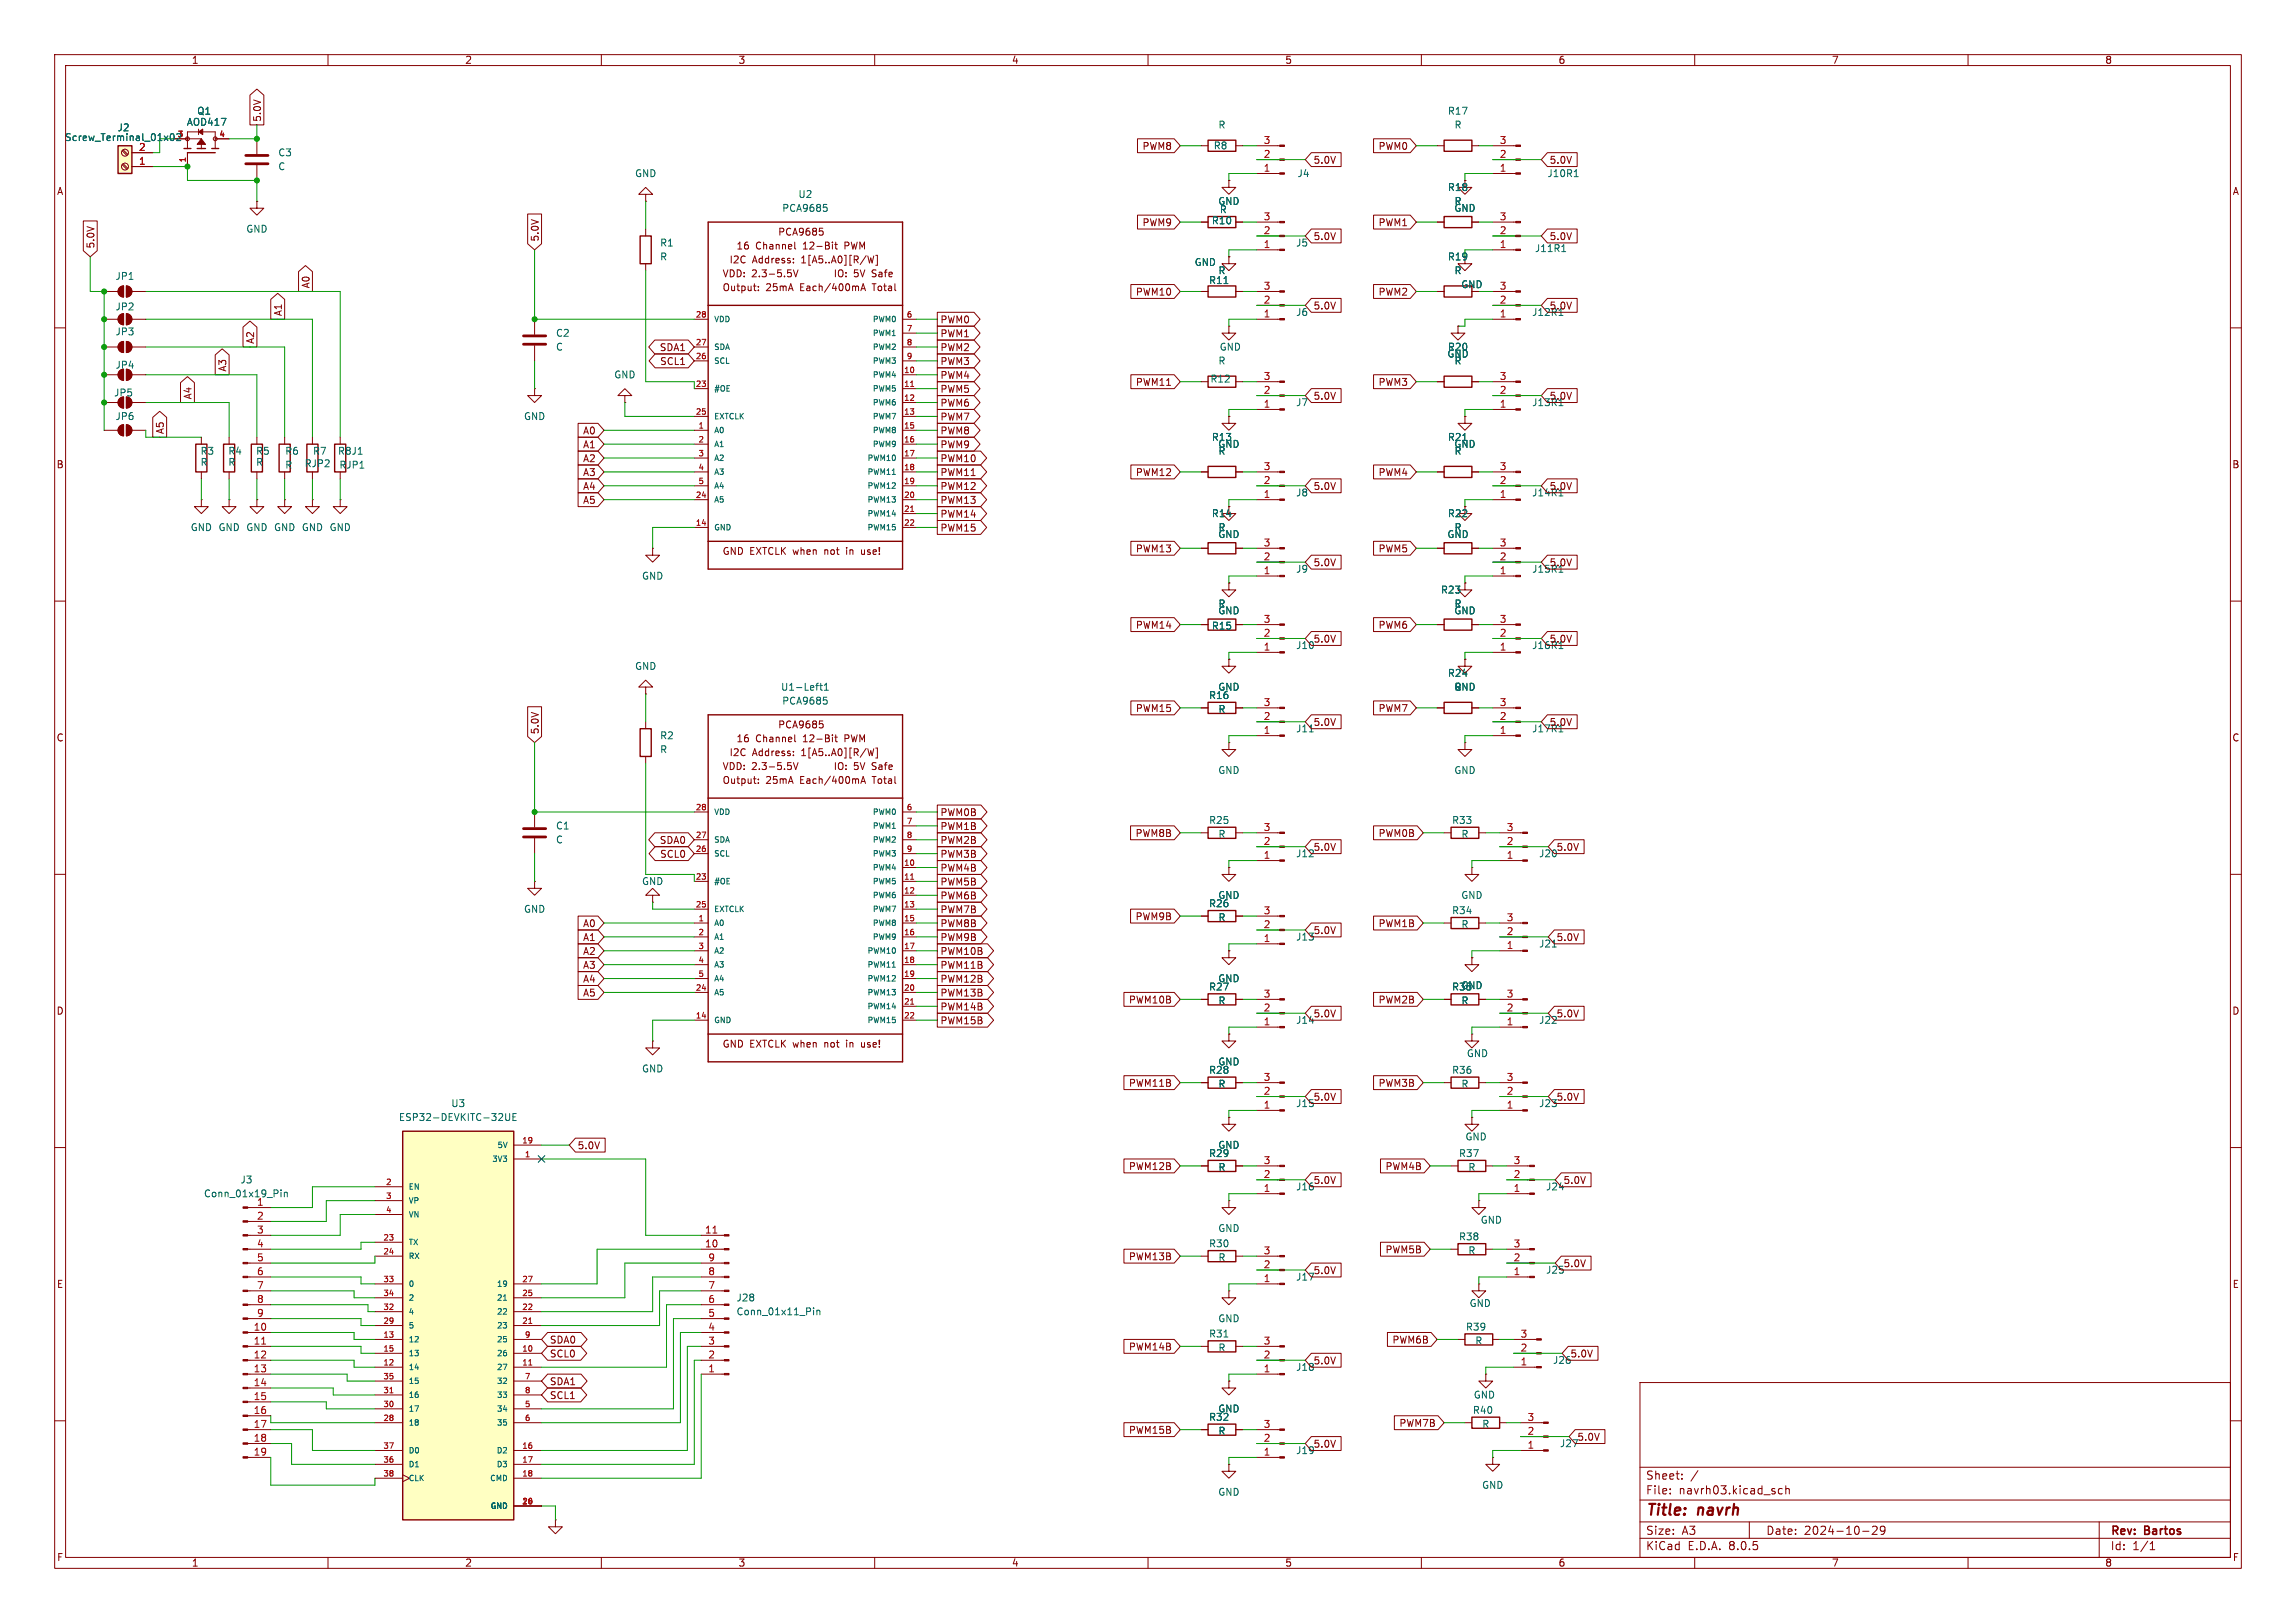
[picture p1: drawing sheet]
<svg xmlns="http://www.w3.org/2000/svg" width="420mm" height="297mm" viewBox="0 0 420 297" stroke-linecap="round" stroke-linejoin="round" font-family="sans-serif">
<defs><g id="words">
<g font-size="2.8" fill="#840000">
<text x="301" y="277.9">Title:</text>
<text x="310.6" y="277.9">navrh</text>
</g>
<g font-size="2.1" fill="#840000">
<text x="301" y="273.7">File:</text>
<text x="301" y="271">Sheet:</text>
<text x="307.1" y="273.7">navrh03.kicad_sch</text>
<text x="301" y="281.1">Size:</text>
<text x="307.6" y="281.1">A3</text>
<text x="323" y="281.1">Date:</text>
<text x="330" y="281.1">2024-10-29</text>
<text x="386" y="281.3">Rev:</text>
<text x="392.4" y="281.3">Bartos</text>
<text x="301" y="283.9">KiCad</text>
<text x="308.7" y="283.9">E.D.A.</text>
<text x="316.3" y="283.9">8.0.5</text>
<text x="386" y="283.9">Id:</text>
<text x="390.1" y="283.9">1/1</text>
</g>
<g font-size="1.8" fill="#840000">
<text x="35" y="11.9">1</text>
<text x="85" y="11.9">2</text>
<text x="135" y="11.9">3</text>
<text x="185" y="11.9">4</text>
<text x="235" y="11.9">5</text>
<text x="285" y="11.9">6</text>
<text x="335" y="11.9">7</text>
<text x="385" y="11.9">8</text>
<text x="47.9" y="22.4" transform="rotate(-90 47.9 22.4)">5.0V</text>
<text x="208.9" y="27.6">PWM8</text>
<text x="252.1" y="27.6">PWM0</text>
<text x="10.3" y="35.9">A</text>
<text x="240.2" y="30.2">5.0V</text>
<text x="283.4" y="30.2">5.0V</text>
<text x="408.3" y="35.9">A</text>
<text x="208.9" y="41.6">PWM9</text>
<text x="252.1" y="41.6">PWM1</text>
<text x="17.5" y="45.6" transform="rotate(-90 17.5 45.6)">5.0V</text>
<text x="98.7" y="44.3" transform="rotate(-90 98.7 44.3)">5.0V</text>
<text x="134.6" y="45.9">16</text>
<text x="138.2" y="45.9">Channel</text>
<text x="142.2" y="43.3">PCA9685</text>
<text x="147" y="45.9">12-Bit</text>
<text x="154.8" y="45.9">PWM</text>
<text x="240.2" y="44.1">5.0V</text>
<text x="283.4" y="44.1">5.0V</text>
<text x="56.8" y="52.9" transform="rotate(-90 56.8 52.9)">A0</text>
<text x="132.1" y="53.5">Output:</text>
<text x="132.1" y="50.9">VDD: 2.3-5.5V</text>
<text x="133.3" y="48.4">I2C</text>
<text x="137.6" y="48.4">Address:</text>
<text x="140.1" y="53.5">25mA</text>
<text x="146.5" y="53.5">Each/400mA</text>
<text x="146.7" y="48.4">1[A5..A0][R/W]</text>
<text x="152.4" y="50.9">IO:</text>
<text x="156.1" y="50.9">5V</text>
<text x="159.6" y="50.9">Safe</text>
<text x="160" y="53.5">Total</text>
<text x="267.2" y="52.9">GND</text>
<text x="51.8" y="57.9" transform="rotate(-90 51.8 57.9)">A1</text>
<text x="171.9" y="59.4">PWM0</text>
<text x="207.7" y="54.3">PWM10</text>
<text x="240.2" y="56.8">5.0V</text>
<text x="252.1" y="54.3">PWM2</text>
<text x="283.4" y="56.8">5.0V</text>
<text x="46.7" y="63" transform="rotate(-90 46.7 63)">A2</text>
<text x="120.6" y="64.5">SDA1</text>
<text x="171.9" y="64.5">PWM2</text>
<text x="171.9" y="61.9">PWM1</text>
<text x="41.6" y="68.1" transform="rotate(-90 41.6 68.1)">A3</text>
<text x="120.7" y="67">SCL1</text>
<text x="171.9" y="67">PWM3</text>
<text x="171.9" y="69.5">PWM4</text>
<text x="207.7" y="70.8">PWM11</text>
<text x="252.1" y="70.8">PWM3</text>
<text x="35.2" y="73.2" transform="rotate(-90 35.2 73.2)">A4</text>
<text x="171.9" y="77.2">PWM7</text>
<text x="171.9" y="74.6">PWM6</text>
<text x="171.9" y="72.1">PWM5</text>
<text x="240.2" y="73.3">5.0V</text>
<text x="283.4" y="73.3">5.0V</text>
<text x="30.2" y="79.5" transform="rotate(-90 30.2 79.5)">A5</text>
<text x="106.6" y="82.2">A1</text>
<text x="106.6" y="79.7">A0</text>
<text x="171.9" y="82.2">PWM9</text>
<text x="171.9" y="79.7">PWM8</text>
<text x="10.3" y="85.9">B</text>
<text x="106.6" y="87.3">A3</text>
<text x="106.6" y="89.9">A4</text>
<text x="106.6" y="84.8">A2</text>
<text x="171.9" y="84.8">PWM10</text>
<text x="171.9" y="87.3">PWM11</text>
<text x="171.9" y="89.9">PWM12</text>
<text x="207.7" y="87.3">PWM12</text>
<text x="240.2" y="89.9">5.0V</text>
<text x="252.1" y="87.3">PWM4</text>
<text x="283.4" y="89.9">5.0V</text>
<text x="408.2" y="85.9">B</text>
<text x="106.6" y="92.4">A5</text>
<text x="171.9" y="94.9">PWM14</text>
<text x="171.9" y="92.4">PWM13</text>
<text x="132.1" y="101.7">GND EXTCLK when</text>
<text x="151.1" y="101.7">not</text>
<text x="155.3" y="101.7">in</text>
<text x="158.3" y="101.7">use!</text>
<text x="171.9" y="97.5">PWM15</text>
<text x="207.7" y="101.3">PWM13</text>
<text x="252.1" y="101.3">PWM5</text>
<text x="240.2" y="103.8">5.0V</text>
<text x="283.4" y="103.8">5.0V</text>
<text x="207.7" y="115.3">PWM14</text>
<text x="240.2" y="117.8">5.0V</text>
<text x="252.1" y="115.3">PWM6</text>
<text x="283.4" y="117.8">5.0V</text>
<text x="207.7" y="130.5">PWM15</text>
<text x="252.1" y="130.5">PWM7</text>
<text x="10.3" y="135.9">C</text>
<text x="98.7" y="134.5" transform="rotate(-90 98.7 134.5)">5.0V</text>
<text x="134.6" y="136">16</text>
<text x="138.2" y="136">Channel</text>
<text x="142.2" y="133.5">PCA9685</text>
<text x="147" y="136">12-Bit</text>
<text x="154.8" y="136">PWM</text>
<text x="240.2" y="133">5.0V</text>
<text x="283.4" y="133">5.0V</text>
<text x="408.2" y="135.9">C</text>
<text x="132.1" y="143.7">Output:</text>
<text x="132.1" y="141.1">VDD: 2.3-5.5V</text>
<text x="133.3" y="138.6">I2C</text>
<text x="137.6" y="138.6">Address:</text>
<text x="140.1" y="143.7">25mA</text>
<text x="146.5" y="143.7">Each/400mA</text>
<text x="146.7" y="138.6">1[A5..A0][R/W]</text>
<text x="152.4" y="141.1">IO:</text>
<text x="156.1" y="141.1">5V</text>
<text x="159.6" y="141.1">Safe</text>
<text x="160" y="143.7">Total</text>
<text x="171.9" y="149.5">PWM0B</text>
<text x="120.6" y="154.6">SDA0</text>
<text x="171.9" y="154.6">PWM2B</text>
<text x="171.9" y="152.1">PWM1B</text>
<text x="207.6" y="153.4">PWM8B</text>
<text x="240.2" y="155.9">5.0V</text>
<text x="252.1" y="153.4">PWM0B</text>
<text x="284.6" y="155.9">5.0V</text>
<text x="120.7" y="157.2">SCL0</text>
<text x="171.9" y="157.2">PWM3B</text>
<text x="171.9" y="159.7">PWM4B</text>
<text x="171.9" y="162.2">PWM5B</text>
<text x="171.9" y="164.8">PWM6B</text>
<text x="171.9" y="167.3">PWM7B</text>
<text x="106.6" y="169.9">A0</text>
<text x="106.6" y="172.4">A1</text>
<text x="171.9" y="172.4">PWM9B</text>
<text x="171.9" y="169.9">PWM8B</text>
<text x="207.6" y="168.6">PWM9B</text>
<text x="240.2" y="171.1">5.0V</text>
<text x="252.1" y="169.9">PWM1B</text>
<text x="284.6" y="172.4">5.0V</text>
<text x="106.6" y="177.5">A3</text>
<text x="106.6" y="174.9">A2</text>
<text x="171.9" y="177.5">PWM11B</text>
<text x="171.9" y="174.9">PWM10B</text>
<text x="10.3" y="185.9">D</text>
<text x="106.6" y="180">A4</text>
<text x="106.6" y="182.6">A5</text>
<text x="171.9" y="182.6">PWM13B</text>
<text x="171.9" y="180">PWM12B</text>
<text x="171.9" y="185.1">PWM14B</text>
<text x="206.4" y="183.8">PWM10B</text>
<text x="252.1" y="183.8">PWM2B</text>
<text x="408.2" y="185.9">D</text>
<text x="132.1" y="191.9">GND EXTCLK when</text>
<text x="151.1" y="191.9">not</text>
<text x="155.3" y="191.9">in</text>
<text x="158.3" y="191.9">use!</text>
<text x="171.9" y="187.6">PWM15B</text>
<text x="240.2" y="186.4">5.0V</text>
<text x="284.6" y="186.4">5.0V</text>
<text x="206.4" y="199.1">PWM11B</text>
<text x="240.2" y="201.6">5.0V</text>
<text x="252.1" y="199.1">PWM3B</text>
<text x="284.6" y="201.6">5.0V</text>
<text x="105.6" y="210.5">5.0V</text>
<text x="206.4" y="214.3">PWM12B</text>
<text x="253.3" y="214.3">PWM4B</text>
<text x="240.2" y="216.9">5.0V</text>
<text x="285.9" y="216.9">5.0V</text>
<text x="206.4" y="230.8">PWM13B</text>
<text x="240.2" y="233.4">5.0V</text>
<text x="253.3" y="229.6">PWM5B</text>
<text x="285.9" y="232.1">5.0V</text>
<text x="10.3" y="235.9">E</text>
<text x="408.3" y="235.9">E</text>
<text x="100.5" y="246.1">SDA0</text>
<text x="100.5" y="248.6">SCL0</text>
<text x="206.4" y="247.3">PWM14B</text>
<text x="240.2" y="249.9">5.0V</text>
<text x="254.6" y="246.1">PWM6B</text>
<text x="287.2" y="248.6">5.0V</text>
<text x="100.5" y="253.7">SDA1</text>
<text x="100.5" y="256.2">SCL1</text>
<text x="206.4" y="262.6">PWM15B</text>
<text x="255.9" y="261.3">PWM7B</text>
<text x="288.5" y="263.8">5.0V</text>
<text x="240.2" y="265.1">5.0V</text>
<text x="10.3" y="285.9">F</text>
<text x="35" y="286.9">1</text>
<text x="85" y="286.9">2</text>
<text x="135" y="286.9">3</text>
<text x="185" y="286.9">4</text>
<text x="235" y="286.9">5</text>
<text x="285" y="286.9">6</text>
<text x="335" y="286.9">7</text>
<text x="385" y="286.9">8</text>
<text x="408.3" y="285.9">F</text>
</g>
<g font-size="1.8" fill="#006464">
<text x="34.1" y="23.2">AOD417</text>
<text x="36" y="21.2">Q1</text>
<text x="222.8" y="23.7">R</text>
<text x="264.8" y="21.2">R17</text>
<text x="266" y="23.7">R</text>
<text x="11.8" y="26">Screw_Terminal_01x02</text>
<text x="21.4" y="24.2">J2</text>
<text x="50.8" y="28.8">C3</text>
<text x="221.9" y="27.5">R8</text>
<text x="50.8" y="31.3">C</text>
<text x="116.1" y="32.6">GND</text>
<text x="237.2" y="32.6">J4</text>
<text x="264.8" y="35.2">R18</text>
<text x="283" y="32.6">J10R1</text>
<text x="143" y="39">PCA9685</text>
<text x="145.9" y="36.4">U2</text>
<text x="221.6" y="41.2">R10</text>
<text x="222.8" y="37.7">GND</text>
<text x="223" y="39.2">R</text>
<text x="265.9" y="39">GND</text>
<text x="266" y="37.7">R</text>
<text x="45" y="42.8">GND</text>
<text x="120.7" y="45.3">R1</text>
<text x="120.7" y="47.9">R</text>
<text x="237" y="45.3">J5</text>
<text x="264.8" y="47.9">R19</text>
<text x="280.7" y="46.3">J11R1</text>
<text x="21" y="51.4">JP1</text>
<text x="218.4" y="48.9">GND</text>
<text x="221.1" y="52.2">R11</text>
<text x="222.8" y="50.4">R</text>
<text x="266" y="50.4">R</text>
<text x="21" y="57">JP2</text>
<text x="237" y="58">J6</text>
<text x="280.2" y="58">J12R1</text>
<text x="21" y="61.6">JP3</text>
<text x="101.6" y="61.8">C2</text>
<text x="101.6" y="64.4">C</text>
<text x="223" y="64.4">GND</text>
<text x="264.7" y="65.6">GND</text>
<text x="264.8" y="64.4">R20</text>
<text x="21" y="67.7">JP4</text>
<text x="112.3" y="69.4">GND</text>
<text x="221.3" y="70.2">R12</text>
<text x="222.8" y="66.9">R</text>
<text x="266" y="66.9">R</text>
<text x="20.8" y="72.7">JP5</text>
<text x="21" y="77.1">JP6</text>
<text x="95.8" y="77.1">GND</text>
<text x="237" y="74.5">J7</text>
<text x="280.2" y="74.5">J13R1</text>
<text x="36.6" y="83.4">R3</text>
<text x="41.7" y="83.4">R4</text>
<text x="46.7" y="83.4">R5</text>
<text x="52.1" y="83.4">R6</text>
<text x="57.2" y="83.4">R7</text>
<text x="61.7" y="83.4">R8J1</text>
<text x="221.6" y="80.9">R13</text>
<text x="222.8" y="82.1">GND</text>
<text x="222.8" y="83.4">R</text>
<text x="264.8" y="80.9">R21</text>
<text x="265.9" y="82.1">GND</text>
<text x="266" y="83.4">R</text>
<text x="36.6" y="85.4">R</text>
<text x="41.7" y="85.4">R</text>
<text x="46.7" y="85.4">R</text>
<text x="52.1" y="86">R</text>
<text x="55.6" y="85.7">RJP2</text>
<text x="62" y="86">RJP1</text>
<text x="221.6" y="94.8">R14</text>
<text x="237" y="91">J8</text>
<text x="264.8" y="94.8">R22</text>
<text x="280.2" y="91">J14R1</text>
<text x="34.8" y="97.4">GND GND GND GND GND GND</text>
<text x="222.8" y="98.7">GND</text>
<text x="222.8" y="97.4">R</text>
<text x="264.7" y="98.7">GND</text>
<text x="266" y="97.4">R</text>
<text x="117.3" y="106.3">GND</text>
<text x="237" y="105">J9</text>
<text x="280.2" y="105">J15R1</text>
<text x="222.8" y="112.6">GND</text>
<text x="222.8" y="111.4">R</text>
<text x="263.5" y="108.8">R23</text>
<text x="265.9" y="112.6">GND</text>
<text x="266" y="111.4">R</text>
<text x="221.6" y="115.4">R15</text>
<text x="237" y="119">J10</text>
<text x="280.2" y="119">J16R1</text>
<text x="116.1" y="122.8">GND</text>
<text x="264.8" y="124.1">R24</text>
<text x="142.8" y="126.6">U1-Left1</text>
<text x="143" y="129.1">PCA9685</text>
<text x="221.1" y="128.1">R16</text>
<text x="222.8" y="126.6">GND</text>
<text x="222.8" y="130.7">R</text>
<text x="265.9" y="126.6">GND</text>
<text x="266" y="126.6">R</text>
<text x="120.7" y="135.5">R2</text>
<text x="237" y="134.2">J11</text>
<text x="280.2" y="134.2">J17R1</text>
<text x="120.7" y="138">R</text>
<text x="222.8" y="141.8">GND</text>
<text x="265.9" y="141.8">GND</text>
<text x="101.6" y="152">C1</text>
<text x="101.6" y="154.5">C</text>
<text x="221.1" y="151">R25</text>
<text x="222.8" y="153.5">R</text>
<text x="265.5" y="151">R33</text>
<text x="267.2" y="153.5">R</text>
<text x="237" y="157.1">J12</text>
<text x="281.4" y="157.1">J20</text>
<text x="95.8" y="167.2">GND</text>
<text x="117.3" y="162.2">GND</text>
<text x="221.1" y="166.2">R26</text>
<text x="222.8" y="164.7">GND</text>
<text x="265.5" y="167.5">R34</text>
<text x="267.2" y="164.7">GND</text>
<text x="222.8" y="168.8">R</text>
<text x="237" y="172.3">J13</text>
<text x="267.2" y="170">R</text>
<text x="281.4" y="173.6">J21</text>
<text x="222.8" y="179.9">GND</text>
<text x="221.1" y="181.5">R27</text>
<text x="222.8" y="184">R</text>
<text x="265.5" y="181.5">R35</text>
<text x="267.2" y="181.2">GND</text>
<text x="267.2" y="184">R</text>
<text x="237" y="187.6">J14</text>
<text x="281.4" y="187.6">J22</text>
<text x="117.3" y="196.4">GND</text>
<text x="221.1" y="196.7">R28</text>
<text x="222.8" y="195.2">GND</text>
<text x="265.5" y="196.7">R36</text>
<text x="268.2" y="193.6">GND</text>
<text x="82.4" y="202.8">U3</text>
<text x="222.8" y="199.2">R</text>
<text x="237" y="202.8">J15</text>
<text x="267.2" y="199.2">R</text>
<text x="281.4" y="202.8">J23</text>
<text x="72.9" y="205.3">ESP32-DEVKITC-32UE</text>
<text x="268" y="208.9">GND</text>
<text x="221.1" y="211.9">R29</text>
<text x="222.8" y="210.4">GND</text>
<text x="222.8" y="214.5">R</text>
<text x="266.8" y="211.9">R37</text>
<text x="268.5" y="214.5">R</text>
<text x="37.2" y="219.3">Conn_01x19_Pin</text>
<text x="43.9" y="216.8">J3</text>
<text x="46.9" y="220.7">1</text>
<text x="237" y="218">J16</text>
<text x="282.7" y="218">J24</text>
<text x="222.8" y="225.7">GND</text>
<text x="266.8" y="227.2">R38</text>
<text x="270.8" y="224.1">GND</text>
<text x="221.1" y="228.4">R30</text>
<text x="222.8" y="231">R</text>
<text x="268.5" y="229.7">R</text>
<text x="282.7" y="233.3">J25</text>
<text x="134.6" y="238.4">J28</text>
<text x="237" y="234.5">J17</text>
<text x="268.7" y="239.4">GND</text>
<text x="134.6" y="240.9">Conn_01x11_Pin</text>
<text x="221.1" y="245">R31</text>
<text x="222.8" y="242.2">GND</text>
<text x="268.1" y="243.7">R39</text>
<text x="222.8" y="247.5">R</text>
<text x="237" y="251.1">J18</text>
<text x="269.8" y="246.2">R</text>
<text x="284" y="249.8">J26</text>
<text x="269.5" y="256.1">GND</text>
<text x="221.1" y="260.2">R32</text>
<text x="222.8" y="258.7">GND</text>
<text x="222.8" y="262.7">R</text>
<text x="269.3" y="258.9">R40</text>
<text x="271" y="261.5">R</text>
<text x="237" y="266.3">J19</text>
<text x="285.3" y="265">J27</text>
<text x="222.8" y="273.9">GND</text>
<text x="271" y="272.6">GND</text>
</g>
<g font-size="1.8" fill="#a90000">
<text x="25.3" y="27.7">2</text>
<text x="231.1" y="29">2</text>
<text x="231.1" y="26.4">3</text>
<text x="274.2" y="29">2</text>
<text x="274.2" y="26.4">3</text>
<text x="25.3" y="30.2">1</text>
<text x="231.1" y="31.5">1</text>
<text x="274.2" y="31.5">1</text>
<text x="231.1" y="40.4">3</text>
<text x="274.2" y="40.4">3</text>
<text x="231.1" y="45.5">1</text>
<text x="231.1" y="42.9">2</text>
<text x="274.2" y="45.5">1</text>
<text x="274.2" y="42.9">2</text>
<text x="231.1" y="53.1">3</text>
<text x="274.2" y="53.1">3</text>
<text x="231.1" y="58.2">1</text>
<text x="231.1" y="55.6">2</text>
<text x="274.2" y="58.2">1</text>
<text x="274.2" y="55.6">2</text>
<text x="231.1" y="69.6">3</text>
<text x="274.2" y="69.6">3</text>
<text x="231.1" y="74.7">1</text>
<text x="231.1" y="72.1">2</text>
<text x="274.2" y="74.7">1</text>
<text x="274.2" y="72.1">2</text>
<text x="231.1" y="88.6">2</text>
<text x="231.1" y="86.1">3</text>
<text x="274.2" y="88.6">2</text>
<text x="274.2" y="86.1">3</text>
<text x="231.1" y="91.2">1</text>
<text x="274.2" y="91.2">1</text>
<text x="231.1" y="100.1">3</text>
<text x="274.2" y="100.1">3</text>
<text x="231.1" y="105.2">1</text>
<text x="231.1" y="102.6">2</text>
<text x="274.2" y="105.2">1</text>
<text x="274.2" y="102.6">2</text>
<text x="231.1" y="119.1">1</text>
<text x="231.1" y="116.6">2</text>
<text x="231.1" y="114">3</text>
<text x="274.2" y="119.1">1</text>
<text x="274.2" y="116.6">2</text>
<text x="274.2" y="114">3</text>
<text x="231.1" y="131.8">2</text>
<text x="231.1" y="129.3">3</text>
<text x="274.2" y="131.8">2</text>
<text x="274.2" y="129.3">3</text>
<text x="231.1" y="134.4">1</text>
<text x="274.2" y="134.4">1</text>
<text x="231.1" y="154.7">2</text>
<text x="231.1" y="152.1">3</text>
<text x="275.5" y="154.7">2</text>
<text x="275.5" y="152.1">3</text>
<text x="231.1" y="157.2">1</text>
<text x="275.5" y="157.2">1</text>
<text x="231.1" y="167.4">3</text>
<text x="231.1" y="172.5">1</text>
<text x="231.1" y="169.9">2</text>
<text x="275.5" y="173.7">1</text>
<text x="275.5" y="171.2">2</text>
<text x="275.5" y="168.7">3</text>
<text x="231.1" y="185.2">2</text>
<text x="231.1" y="182.6">3</text>
<text x="275.5" y="185.2">2</text>
<text x="275.5" y="182.6">3</text>
<text x="231.1" y="187.7">1</text>
<text x="275.5" y="187.7">1</text>
<text x="231.1" y="197.9">3</text>
<text x="275.5" y="197.9">3</text>
<text x="231.1" y="202.9">1</text>
<text x="231.1" y="200.4">2</text>
<text x="275.5" y="202.9">1</text>
<text x="275.5" y="200.4">2</text>
<text x="231.1" y="215.6">2</text>
<text x="231.1" y="213.1">3</text>
<text x="276.8" y="215.6">2</text>
<text x="276.8" y="213.1">3</text>
<text x="231.1" y="218.2">1</text>
<text x="276.8" y="218.2">1</text>
<text x="46.9" y="223.3">2</text>
<text x="46.9" y="225.8">3</text>
<text x="128.9" y="225.8">11</text>
<text x="46.9" y="228.3">4</text>
<text x="46.9" y="230.9">5</text>
<text x="46.9" y="233.4">6</text>
<text x="128.9" y="228.3">10</text>
<text x="129.5" y="233.4">8</text>
<text x="129.5" y="230.9">9</text>
<text x="231.1" y="232.2">2</text>
<text x="231.1" y="229.6">3</text>
<text x="276.8" y="233.4">1</text>
<text x="276.8" y="230.9">2</text>
<text x="276.8" y="228.3">3</text>
<text x="46.9" y="236">7</text>
<text x="46.9" y="238.5">8</text>
<text x="129.5" y="238.5">6</text>
<text x="129.5" y="236">7</text>
<text x="231.1" y="234.7">1</text>
<text x="46.3" y="243.6">10</text>
<text x="46.9" y="241">9</text>
<text x="129.5" y="243.6">4</text>
<text x="129.5" y="241">5</text>
<text x="278.1" y="244.9">3</text>
<text x="46.3" y="246.1">11</text>
<text x="46.3" y="248.7">12</text>
<text x="46.3" y="251.2">13</text>
<text x="129.5" y="251.2">1</text>
<text x="129.5" y="248.7">2</text>
<text x="129.5" y="246.1">3</text>
<text x="231.1" y="251.2">1</text>
<text x="231.1" y="248.7">2</text>
<text x="231.1" y="246.1">3</text>
<text x="278.1" y="249.9">1</text>
<text x="278.1" y="247.4">2</text>
<text x="46.3" y="253.7">14</text>
<text x="46.3" y="256.3">15</text>
<text x="46.3" y="258.8">16</text>
<text x="46.3" y="261.4">17</text>
<text x="46.3" y="263.9">18</text>
<text x="231.1" y="263.9">2</text>
<text x="231.1" y="261.4">3</text>
<text x="279.3" y="262.6">2</text>
<text x="279.3" y="260.1">3</text>
<text x="46.3" y="266.4">19</text>
<text x="231.1" y="266.4">1</text>
<text x="279.3" y="265.2">1</text>
</g>
<g font-size="1.4" fill="#006464">
<text x="32.4" y="25.1">3</text>
<text x="130.6" y="59.2">VDD</text>
<text x="159.5" y="59.2">PWM0</text>
<text x="130.6" y="64.2">SDA</text>
<text x="159.5" y="61.7">PWM1</text>
<text x="159.5" y="64.2">PWM2</text>
<text x="130.6" y="71.9">#OE</text>
<text x="130.6" y="66.8">SCL</text>
<text x="159.5" y="69.3">PWM4</text>
<text x="159.5" y="71.9">PWM5</text>
<text x="159.5" y="66.8">PWM3</text>
<text x="130.6" y="76.9">EXTCLK</text>
<text x="159.5" y="74.4">PWM6</text>
<text x="159.5" y="76.9">PWM7</text>
<text x="130.6" y="79.5">A0</text>
<text x="130.6" y="82">A1</text>
<text x="159.5" y="79.5">PWM8</text>
<text x="159.5" y="82">PWM9</text>
<text x="130.6" y="84.6">A2</text>
<text x="130.6" y="87.1">A3</text>
<text x="130.6" y="89.6">A4</text>
<text x="158.6" y="84.6">PWM10</text>
<text x="158.6" y="87.1">PWM11</text>
<text x="158.6" y="89.6">PWM12</text>
<text x="130.6" y="92.2">A5</text>
<text x="158.6" y="92.2">PWM13</text>
<text x="158.6" y="94.7">PWM14</text>
<text x="130.6" y="97.3">GND</text>
<text x="158.6" y="97.3">PWM15</text>
<text x="130.6" y="149.3">VDD</text>
<text x="159.5" y="149.3">PWM0</text>
<text x="130.6" y="154.4">SDA</text>
<text x="159.5" y="151.9">PWM1</text>
<text x="159.5" y="154.4">PWM2</text>
<text x="130.6" y="156.9">SCL</text>
<text x="159.5" y="159.5">PWM4</text>
<text x="159.5" y="156.9">PWM3</text>
<text x="130.6" y="162">#OE</text>
<text x="130.6" y="167.1">EXTCLK</text>
<text x="159.5" y="162">PWM5</text>
<text x="159.5" y="164.6">PWM6</text>
<text x="159.5" y="167.1">PWM7</text>
<text x="130.6" y="169.6">A0</text>
<text x="130.6" y="172.2">A1</text>
<text x="159.5" y="169.6">PWM8</text>
<text x="159.5" y="172.2">PWM9</text>
<text x="130.6" y="174.7">A2</text>
<text x="130.6" y="177.3">A3</text>
<text x="130.6" y="179.8">A4</text>
<text x="158.6" y="174.7">PWM10</text>
<text x="158.6" y="177.3">PWM11</text>
<text x="158.6" y="179.8">PWM12</text>
<text x="130.6" y="182.3">A5</text>
<text x="158.6" y="182.3">PWM13</text>
<text x="158.6" y="184.9">PWM14</text>
<text x="130.6" y="187.4">GND</text>
<text x="158.6" y="187.4">PWM15</text>
<text x="89.9" y="212.8">3V3</text>
<text x="90.9" y="210.3">5V</text>
<text x="74.7" y="217.9">EN</text>
<text x="74.7" y="220.4">VP</text>
<text x="74.7" y="223">VN</text>
<text x="74.7" y="228.1">TX</text>
<text x="74.7" y="230.6">RX</text>
<text x="74.7" y="235.7">0</text>
<text x="74.7" y="238.2">2</text>
<text x="90.8" y="238.2">21</text>
<text x="90.8" y="235.7">19</text>
<text x="74.7" y="245.8">12</text>
<text x="74.7" y="243.3">5</text>
<text x="74.7" y="240.8">4</text>
<text x="90.8" y="243.3">23</text>
<text x="90.8" y="240.8">22</text>
<text x="90.8" y="245.8">25</text>
<text x="74.7" y="250.9">14</text>
<text x="74.7" y="248.4">13</text>
<text x="90.8" y="248.4">26</text>
<text x="90.8" y="250.9">27</text>
<text x="74.7" y="256">16</text>
<text x="74.7" y="253.5">15</text>
<text x="90.8" y="253.5">32</text>
<text x="90.8" y="256">33</text>
<text x="74.7" y="261.1">18</text>
<text x="74.7" y="258.5">17</text>
<text x="90.8" y="258.5">34</text>
<text x="90.8" y="261.1">35</text>
<text x="74.7" y="268.7">D1</text>
<text x="74.7" y="266.2">D0</text>
<text x="90.7" y="266.2">D2</text>
<text x="90.7" y="268.7">D3</text>
<text x="74.7" y="271.2">CLK</text>
<text x="89.5" y="271.2">CMD</text>
<text x="89.6" y="276.3">GND</text>
</g>
<g font-size="1.4" fill="#a90000">
<text x="34" y="29.8" transform="rotate(-90 34 29.8)">1</text>
<text x="40" y="25.1">4</text>
<text x="127.2" y="58.2">28</text>
<text x="165.8" y="58.2">6</text>
<text x="127.2" y="65.8">26</text>
<text x="127.2" y="63.2">27</text>
<text x="165.8" y="60.7">7</text>
<text x="165.8" y="63.2">8</text>
<text x="165.8" y="65.8">9</text>
<text x="165.3" y="68.3">10</text>
<text x="165.3" y="70.9">11</text>
<text x="127.2" y="75.9">25</text>
<text x="165.3" y="73.4">12</text>
<text x="165.3" y="75.9">13</text>
<text x="127.7" y="78.5">1</text>
<text x="127.7" y="81">2</text>
<text x="127.7" y="83.6">3</text>
<text x="165.3" y="78.5">15</text>
<text x="165.3" y="81">16</text>
<text x="165.3" y="83.6">17</text>
<text x="127.7" y="86.1">4</text>
<text x="127.7" y="88.6">5</text>
<text x="165.3" y="86.1">18</text>
<text x="165.3" y="88.6">19</text>
<text x="127.2" y="91.2">24</text>
<text x="165.3" y="91.2">20</text>
<text x="165.3" y="93.7">21</text>
<text x="127.2" y="96.3">14</text>
<text x="165.3" y="96.3">22</text>
<text x="127.2" y="148.3">28</text>
<text x="165.8" y="148.3">6</text>
<text x="127.2" y="156">26</text>
<text x="127.2" y="153.4">27</text>
<text x="165.8" y="150.9">7</text>
<text x="165.8" y="153.4">8</text>
<text x="165.8" y="156">9</text>
<text x="165.3" y="158.5">10</text>
<text x="165.3" y="161">11</text>
<text x="127.2" y="166.1">25</text>
<text x="165.3" y="163.6">12</text>
<text x="165.3" y="166.1">13</text>
<text x="127.7" y="168.7">1</text>
<text x="127.7" y="171.2">2</text>
<text x="127.7" y="173.7">3</text>
<text x="165.3" y="168.7">15</text>
<text x="165.3" y="171.2">16</text>
<text x="165.3" y="173.7">17</text>
<text x="127.7" y="176.3">4</text>
<text x="127.7" y="178.8">5</text>
<text x="165.3" y="176.3">18</text>
<text x="165.3" y="178.8">19</text>
<text x="127.2" y="181.4">24</text>
<text x="165.3" y="181.4">20</text>
<text x="165.3" y="183.9">21</text>
<text x="127.2" y="186.4">14</text>
<text x="165.3" y="186.4">22</text>
<text x="95.4" y="209.3">19</text>
<text x="95.9" y="211.8">1</text>
<text x="70.5" y="216.9">2</text>
<text x="70.5" y="219.5">3</text>
<text x="70.5" y="222">4</text>
<text x="70" y="227.1">23</text>
<text x="70" y="229.6">24</text>
<text x="70" y="239.8">32</text>
<text x="70" y="234.7">33</text>
<text x="70" y="237.2">34</text>
<text x="95.4" y="239.8">22</text>
<text x="95.4" y="237.2">25</text>
<text x="95.4" y="234.7">27</text>
<text x="70" y="244.9">13</text>
<text x="70" y="242.3">29</text>
<text x="95.4" y="242.3">21</text>
<text x="95.9" y="244.9">9</text>
<text x="70" y="249.9">12</text>
<text x="70" y="247.4">15</text>
<text x="95.4" y="247.4">10</text>
<text x="95.4" y="249.9">11</text>
<text x="70" y="257.6">30</text>
<text x="70" y="255">31</text>
<text x="70" y="252.5">35</text>
<text x="95.9" y="257.6">5</text>
<text x="95.9" y="252.5">7</text>
<text x="95.9" y="255">8</text>
<text x="70" y="260.1">28</text>
<text x="95.9" y="260.1">6</text>
<text x="70" y="267.7">36</text>
<text x="70" y="265.2">37</text>
<text x="95.4" y="265.2">16</text>
<text x="95.4" y="267.7">17</text>
<text x="70" y="270.3">38</text>
<text x="95.4" y="275.3">14</text>
<text x="95.4" y="270.3">18</text>
</g>
<g font-size="1.4" fill="#009600">
<text x="127.2" y="70.9">23</text>
<text x="127.2" y="161">23</text>
</g>
</g></defs>
<g fill="none" stroke="#840000" stroke-width=".18">
<path d="M10 10h400v277h-400zM12 12h396v273h-396zM60 10v2M110 10v2M160 10v2M210 10v2M260 10v2M310 10v2M360 10v2M118.1 35.6h1.3l-1.3-1.3-1.3 1.3h1.3v1.2M118.1 36.8h.1M10 60h2"/>
<path d="M118.1 41.9v1.3M118.1 48.3v1.2M408 60h2M114.3 72.4h1.3l-1.3-1.3-1.3 1.3h1.3v1.3M114.3 73.7h.1M52.1 80v1.3M52.1 86.4v1.2M10 110h2M408 110h2M118.1 132.1v1.3M118.1 138.4v1.3M145.1 138.2v.1"/>
<path d="M145.1 137.5v.1M145.1 139.6l.5 1.2 .4-1.2M145.4 134.5v1.1l.2 .1M149.9 131.9h.6M150.3 132.4l.3 .3v.3l-.3 .2M152.3 134.5v.1M152.3 134.9v.8M152.7 134.9h.5M152.9 134.5v1.1l.3 .1M158.7 137l.3 1.3 .3-.9 .2 .9 .3-1.3M160.2 136.9h.3v1.8h-.3M268 135.9v1.3h1.2l-1.2 1.2-1.3-1.2h1.3"/>
<path d="M268 135.9h.1M10 160h2M127 156.2h2.5M127 153.7h2.5M127 148.6h2.5M138.7 143.2v.2M138.7 142.6v.1M157.5 143.4l.4-1.3 .4 1.3M157.6 143h.6M165.1 158.8h2.5M165.1 156.2h2.5M165.1 153.7h2.5"/>
<path d="M165.1 148.6h2.5M165.1 151.1h2.5M264.2 152.4h1.2M269.2 158.8v1.2h1.3l-1.3 1.3-1.2-1.3h1.2M269.2 158.8h.1M270.5 152.4h1.3M274.3 152.4h4.2M274.3 154.9h4.2M274.3 157.5h4.2M408 160h2M127 168.9h2.5M127 161.3h2.5"/>
<path d="M127 166.4h2.5M127 171.5h2.5M127 174h2.5M127 176.5h2.5M127 179.1h2.5M165.1 168.9h2.5M165.1 161.3h2.5M165.1 163.8h2.5M165.1 166.4h2.5M165.1 171.5h2.5M165.1 174h2.5M165.1 176.5h2.5"/>
<path d="M165.1 179.1h2.5M264.2 168.9h1.2M269.2 175.3v1.2h1.3l-1.3 1.3-1.2-1.3h1.2M269.2 175.3h.1M270.5 168.9h1.3M119.4 190.5v1.3h1.2l-1.2 1.2-1.3-1.2h1.3M119.4 190.5h.1M127 186.7h2.5M127 181.6h2.5M154.9 190.4v.1M157.6 190.8v.6l.4 .2M165.1 186.7h2.5"/>
<path d="M165.1 181.6h2.5M165.1 184.2h2.5M219.7 198.1h1.3M219.7 182.9h1.3M224.8 189.2v1.3h1.3l-1.3 1.3-1.3-1.3h1.3M224.8 189.2h.1M226.1 198.1h1.2M226.1 182.9h1.2M229.9 198.1h4.2M264.2 198.1h1.2M264.2 182.9h1.2M269.2 189.2v1.3h1.3l-1.3 1.3-1.2-1.3h1.2"/>
<path d="M269.2 189.2h.1M270.5 198.1h1.3M270.5 182.9h1.3M10 210h2M229.9 200.7h4.2M229.9 203.2h4.2M269.2 204.5v1.2h1.3l-1.3 1.3-1.2-1.3h1.2M269.2 204.5h.1M408 210h2M128.3 226.1h4.2M128.3 228.6h4.2M128.3 231.1h4.2"/>
<path d="M128.3 233.7h4.2M128.3 236.2h4.2M128.3 238.8h4.2M229.9 229.9h4.2M229.9 232.4h4.2M229.9 234.9h4.2M10 260h2M128.3 246.4h4.2M128.3 248.9h4.2M128.3 251.5h4.2M128.3 241.3h4.2M128.3 243.8h4.2"/>
<path d="M229.9 246.4h4.2M229.9 248.9h4.2M229.9 251.5h4.2M300 253h108v32h-108zM408 260h2M219.7 261.6h1.3M226.1 261.6h1.2M273 266.7v1.3h1.3l-1.3 1.2-1.2-1.2h1.2M273 266.7h.1M300 278.5h108M300 274.5h108M300 268.5h108"/>
<path d="M305.5 273.2v.2M305.5 272.5v.1M307.7 270.5v.2M307.7 269.8v.1M310.6 269.1l-1.3 1.9M320 278.5v3M326 272.5l-.4-.1-.3 .3v.4l.1 .2h.6M326.7 272.5l.2-.1 .3 .1 .1 .9M326.7 271.9v1.5M342.5 279.4l.6-.1 .2 .1 .1 .3-1 1.1h1M344.8 279.9l-.3 .3h-.3l-.3-.3 .2-.5 .4-.1 .2 .1a.99 .99 0 0 1-.3 1.4h-.3M384 278.5v6.5"/>
<path d="M60 285v2M110 285v2M160 285v2M210 285v2M260 285v2M300 281.5h108M310 285v2M340.7 280.2h1.2M360 285v2M393.3 283.6h.9M393.3 282.5l.4-.4v1.5"/>
</g>
<g fill="#840000" stroke="#840000" stroke-width=".18">
<path d="M234.1 198h.8v.2h-.8z"/>
<path d="M234.1 200.5h.8v.3h-.8z"/>
<path d="M234.1 203.1h.8v.2h-.8z"/>
<path d="M234.1 246.3h.8v.2h-.8z"/>
<path d="M234.1 248.8h.8v.2h-.8z"/>
<path d="M234.1 251.3h.8v.3h-.8z"/>
<path d="M278.5 152.3h.9v.2h-.9z"/>
<path d="M278.5 154.8h.9v.3h-.9z"/>
<path d="M278.5 157.4h.9v.2h-.9z"/>
<path d="M132.5 225.9h.8v.3h-.8z"/>
<path d="M132.5 228.5h.8v.2h-.8z"/>
<path d="M132.5 231h.8v.3h-.8z"/>
<path d="M132.5 233.6h.8v.2h-.8z"/>
<path d="M132.5 236.1h.8v.2h-.8z"/>
<path d="M132.5 238.6h.8v.3h-.8z"/>
<path d="M132.5 241.2h.8v.2h-.8z"/>
<path d="M132.5 243.7h.8v.3h-.8z"/>
<path d="M132.5 246.3h.8v.2h-.8z"/>
<path d="M132.5 248.8h.8v.2h-.8z"/>
<path d="M132.5 251.3h.8v.3h-.8z"/>
<path d="M234.1 229.7h.8v.3h-.8z"/>
<path d="M234.1 232.3h.8v.2h-.8z"/>
<path d="M234.1 234.8h.8v.3h-.8z"/>
</g>
<g fill="none" stroke="#840000" stroke-width=".25">
<path d="M117.1 43.2h2v5.1h-2zM51.1 81.3h2v5.1h-2zM117.1 133.4h2v5h-2zM129.5 130.8h35.6v63.5h-35.6zM129.5 146.1h35.6M265.4 151.4h5.1v2h-5.1zM265.4 167.9h5.1v2h-5.1zM129.5 189.2h35.6M221 181.9h5.1v2h-5.1zM221 197.1h5.1v2h-5.1zM265.4 197.1h5.1v2h-5.1zM265.4 181.9h5.1v2h-5.1z"/>
<path d="M221 260.6h5.1v2h-5.1z"/>
</g>
<path d="M166.6 160.9h.5M166.6 183.8h.5M130.4 225.6h.7" fill="none" stroke="#a90000" stroke-width=".18"/>
<path d="M150 125.5h.4M150.1 125v1.1l.3 .2M150.6 127.6h.7M150.8 126.3h.7M150.8 125.4l.4-.4v1.3M151.1 128.1l.2 .2v.3l-.2 .2M148.8 239.3v.2M148.8 239.8v.8M149.4 239.8v.8M149.4 239.9l.2-.1h.3l.1 .8" fill="none" stroke="#006464" stroke-width=".18"/>
<path d="M73.7 207h20.3v71.1h-20.3z" fill="#ffffc2"/>
<g fill="none" stroke="#840000" stroke-width=".25">
<path d="M33.7 27.2h1.2M34.3 27.9h5.1M36.1 27.2h1.5M38.7 27.2h1.3M35.8 81.3h2v5.1h-2zM40.9 81.3h2v5.1h-2zM46 81.3h2v5.1h-2zM56.1 81.3h2.1v5.1h-2.1zM61.2 81.3h2v5.1h-2zM221 151.4h5.1v2h-5.1zM221 166.6h5.1v2.1h-5.1zM73.7 207h20.3v71.1h-20.3z"/>
<path d="M221 212.3h5.1v2.1h-5.1zM266.7 212.3h5.1v2.1h-5.1zM221 228.9h5.1v2h-5.1zM266.7 227.6h5.1v2h-5.1zM221 245.4h5.1v2h-5.1zM268 244.1h5v2h-5zM269.2 259.3h5.1v2.1h-5.1z"/>
</g>
<g fill="none" stroke="#840000" stroke-width=".18">
<path d="M31.7 25.4h5.1v1.8M34.3 27.2v-3.1h5.1v3.1M34.3 27.9v2.6M36.3 23.6v1M39.4 25.4h2.5M19 58.4h2.6M21.9 57.7l.7-.3v2a1.02 1.02 0 0 1-.9-.6 1.02 1.02 0 0 1 .2-1.1zM23.1 57.4a1.02 1.02 0 0 1 1 1 1.02 1.02 0 0 1-1 1zM24.1 58.4h2.6M97.8 58.4v2.8M19 63.5h2.6M19 68.6h2.6"/>
<path d="M19 73.7h2.6M19 78.7h2.6M21.9 62.8l.7-.3v2a1.02 1.02 0 0 1-.9-.6 1.02 1.02 0 0 1 .2-1.1zM21.9 67.9l.7-.3v2a1.02 1.02 0 0 1-.9-.6 1.02 1.02 0 0 1 .2-1.1zM21.9 72.9l.7-.3v2.1a1.02 1.02 0 0 1-.9-.7 1.02 1.02 0 0 1 .2-1.1zM21.9 78l.7-.3v2.1a1.02 1.02 0 0 1-.9-.7 1.02 1.02 0 0 1 .2-1.1zM23.1 62.5a1.02 1.02 0 0 1 1 1 1.02 1.02 0 0 1-1 1zM23.1 67.6a1.02 1.02 0 0 1 1 1 1.02 1.02 0 0 1-1 1zM23.1 72.6a1.02 1.02 0 0 1 1 1.1 1.02 1.02 0 0 1-1 1zM23.1 77.7a1.02 1.02 0 0 1 1 1 1.02 1.02 0 0 1-1 1.1zM24.1 63.5h2.6M24.1 68.6h2.6"/>
<path d="M24.1 73.7h2.6M24.1 78.7h2.6M97.8 71.1v1.3h1.3l-1.3 1.3-1.3-1.3h1.3M97.8 71.1h.1M97.8 63.2v2.8M36.8 91.4v1.3h1.3l-1.3 1.3-1.2-1.3h1.2M36.8 91.4h.1M36.8 80v1.3M36.8 86.4v1.2M41.9 91.4v1.3h1.3l-1.3 1.3-1.3-1.3h1.3M41.9 91.4h.1M41.9 80v1.3"/>
<path d="M41.9 86.4v1.2M47 91.4v1.3h1.3l-1.3 1.3-1.3-1.3h1.3M47 91.4h.1M47 80v1.3M47 86.4v1.2M52.1 91.4v1.3h1.2l-1.2 1.3-1.3-1.3h1.3M52.1 91.4h.1M57.1 91.4v1.3h1.3l-1.3 1.3-1.2-1.3h1.2M57.1 91.4h.1M57.1 80v1.3M57.1 86.4v1.2M62.2 91.4v1.3h1.3l-1.3 1.3-1.2-1.3h1.2"/>
<path d="M62.2 91.4h.1M62.2 80v1.3M62.2 86.4v1.2M224.8 135.9v1.3h1.3l-1.3 1.2-1.3-1.2h1.3M224.8 135.9h.1M219.7 152.4h1.3M224.8 158.8v1.2h1.3l-1.3 1.3-1.3-1.3h1.3M224.8 158.8h.1M226.1 152.4h1.2M229.9 152.4h4.2M229.9 154.9h4.2M229.9 157.5h4.2"/>
<path d="M119.4 163.8h1.2l-1.2-1.2-1.3 1.2h1.3v1.3M119.4 165.1h.1M219.7 167.6h1.3M224.8 174v1.3h1.3l-1.3 1.2-1.3-1.2h1.3M224.8 174h.1M226.1 167.6h1.2M229.9 167.6h4.2M229.9 170.2h4.2M229.9 172.7h4.2M274.3 168.9h4.2M274.3 171.5h4.2M274.3 174h4.2"/>
<path d="M229.9 182.9h4.2M229.9 185.4h4.2M229.9 188h4.2M274.3 198.1h4.2M274.3 182.9h4.2M274.3 185.4h4.2M274.3 188h4.2M68.6 217.2h5.1M68.6 219.7h5.1M94 212.1h5.1M94 209.6h5.1M219.7 213.4h1.3"/>
<path d="M224.8 219.7v1.3h1.3l-1.3 1.2-1.3-1.2h1.3M224.8 219.7h.1M224.8 204.5v1.2h1.3l-1.3 1.3-1.3-1.3h1.3M224.8 204.5h.1M226.1 213.4h1.2M229.9 213.4h4.2M229.9 215.9h4.2M229.9 218.4h4.2M265.4 213.4h1.3M270.5 219.7v1.3h1.3l-1.3 1.2-1.3-1.2h1.3M270.5 219.7h.1M271.8 213.4h1.2"/>
<path d="M274.3 200.7h4.2M274.3 203.2h4.2M275.6 213.4h4.2M275.6 215.9h4.2M275.6 218.4h4.2M45.3 228.6h4.2M45.3 231.1h4.2M45.3 233.7h4.2M45.3 238.8h4.2M45.3 236.2h4.2M45.3 226.1h4.2M45.3 223.5h4.2"/>
<path d="M45.3 221h4.2M68.6 227.3h5.1M68.6 229.9h5.1M68.6 237.5h5.1M68.6 234.9h5.1M68.6 222.2h5.1M94 237.5h5.1M94 234.9h5.1M219.7 229.9h1.3M224.8 236.2v1.3h1.3l-1.3 1.3-1.3-1.3h1.3M224.8 236.2h.1M226.1 229.9h1.2"/>
<path d="M265.4 228.6h1.3M270.5 234.9v1.3h1.3l-1.3 1.3-1.3-1.3h1.3M270.5 234.9h.1M271.8 228.6h1.2M275.6 228.6h4.2M275.6 231.1h4.2M275.6 233.7h4.2M45.3 246.4h4.2M45.3 259.1h4.2M45.3 256.5h4.2M45.3 254h4.2M45.3 251.5h4.2"/>
<path d="M45.3 248.9h4.2M45.3 243.8h4.2M45.3 241.3h4.2M68.6 247.6h5.1M68.6 250.2h5.1M68.6 245.1h5.1M68.6 242.6h5.1M68.6 240h5.1M68.6 257.8h5.1M68.6 255.3h5.1M68.6 252.7h5.1M94 247.6h5.1"/>
<path d="M94 250.2h5.1M94 245.1h5.1M94 242.6h5.1M94 240h5.1M94 257.8h5.1M94 255.3h5.1M94 252.7h5.1M219.7 246.4h1.3M224.8 252.7v1.3h1.3l-1.3 1.3-1.3-1.3h1.3M224.8 252.7h.1M226.1 246.4h1.2M266.7 245.1h1.3"/>
<path d="M271.8 251.5v1.2h1.2l-1.2 1.3-1.3-1.3h1.3M271.8 251.5h.1M273 245.1h1.3M276.9 247.6h4.2M276.9 250.2h4.2M276.9 245.1h4.2M45.3 261.6h4.2M45.3 264.2h4.2M45.3 266.7h4.2M68.6 265.4h5.1M68.6 268h5.1M68.6 270.5h5.1"/>
<path d="M68.6 260.3h5.1M73.7 269.9l1.2 .6-1.2 .6M94 275.6h5.1M94 265.4h5.1M94 268h5.1M94 270.5h5.1M94 260.3h5.1M101.6 278.1v1.3h1.3l-1.3 1.3-1.3-1.3h1.3M101.6 278.1h.1M224.8 268v1.2h1.3l-1.3 1.3-1.3-1.3h1.3M224.8 268h.1M229.9 261.6h4.2"/>
<path d="M229.9 264.2h4.2M229.9 266.7h4.2M268 260.3h1.2M274.3 260.3h1.3M278.1 265.4h4.2M278.1 260.3h4.2M278.1 262.9h4.2"/>
<circle cx="34.3" cy="25.4" r=".36"/>
<circle cx="39.4" cy="25.4" r=".36"/>
</g>
<path d="M47.9 246h.7M71.3 254.9h.6M96.7 249.8h.6M96.7 242.2h.6" fill="none" stroke="#a90000" stroke-width=".18"/>
<path d="M65.5 83.1h.7M284 173.3h.7M51.4 217.7v.2M51.4 218.2v.8M52 218.2v.8M52 218.3l.2-.1h.3l.1 .8M92.5 203.8v1l.2 .2h.4l.1-.2v-1M93.8 204.4h.5M94.4 203.8h-.6v1.2h.6M92.1 238h.6M223.9 244.7h.7" fill="none" stroke="#006464" stroke-width=".18"/>
<g fill="#840000" stroke="#840000" stroke-width=".18">
<path d="M21.9 57.7l.7-.3v2a1.02 1.02 0 0 1-.9-.6 1.02 1.02 0 0 1 .2-1.1z"/>
<path d="M23.1 57.4a1.02 1.02 0 0 1 1 1 1.02 1.02 0 0 1-1 1z"/>
<path d="M234.1 213.2h.8v.3h-.8z"/>
<path d="M234.1 215.8h.8v.2h-.8z"/>
<path d="M234.1 218.3h.8v.3h-.8z"/>
<path d="M278.5 168.8h.9v.2h-.9z"/>
<path d="M278.5 171.3h.9v.3h-.9z"/>
<path d="M278.5 173.9h.9v.2h-.9z"/>
<path d="M21.9 62.8l.7-.3v2a1.02 1.02 0 0 1-.9-.6 1.02 1.02 0 0 1 .2-1.1z"/>
<path d="M23.1 62.5a1.02 1.02 0 0 1 1 1 1.02 1.02 0 0 1-1 1z"/>
<path d="M278.5 198h.9v.2h-.9z"/>
<path d="M278.5 200.5h.9v.3h-.9z"/>
<path d="M278.5 203.1h.9v.2h-.9z"/>
<path d="M278.5 182.8h.9v.2h-.9z"/>
<path d="M278.5 185.3h.9v.2h-.9z"/>
<path d="M278.5 187.8h.9v.3h-.9z"/>
<path d="M279.8 228.5h.9v.2h-.9z"/>
<path d="M279.8 231h.9v.3h-.9z"/>
<path d="M279.8 233.6h.9v.2h-.9z"/>
<path d="M279.8 213.2h.9v.3h-.9z"/>
<path d="M279.8 215.8h.9v.2h-.9z"/>
<path d="M279.8 218.3h.9v.3h-.9z"/>
<path d="M234.1 152.3h.8v.2h-.8z"/>
<path d="M234.1 154.8h.8v.3h-.8z"/>
<path d="M234.1 157.4h.8v.2h-.8z"/>
<path d="M281.1 245h.8v.2h-.8z"/>
<path d="M281.1 247.5h.8v.3h-.8z"/>
<path d="M281.1 250.1h.8v.2h-.8z"/>
<path d="M282.3 260.2h.9v.3h-.9z"/>
<path d="M282.3 262.8h.9v.2h-.9z"/>
<path d="M282.3 265.3h.9v.3h-.9z"/>
<path d="M21.9 67.9l.7-.3v2a1.02 1.02 0 0 1-.9-.6 1.02 1.02 0 0 1 .2-1.1z"/>
<path d="M23.1 67.6a1.02 1.02 0 0 1 1 1 1.02 1.02 0 0 1-1 1z"/>
<path d="M234.1 182.8h.8v.2h-.8z"/>
<path d="M234.1 185.3h.8v.2h-.8z"/>
<path d="M234.1 187.8h.8v.3h-.8z"/>
<path d="M234.1 167.5h.8v.3h-.8z"/>
<path d="M234.1 170.1h.8v.2h-.8z"/>
<path d="M234.1 172.6h.8v.2h-.8z"/>
<path d="M234.1 261.5h.8v.2h-.8z"/>
<path d="M234.1 264h.8v.3h-.8z"/>
<path d="M234.1 266.6h.8v.2h-.8z"/>
<path d="M21.9 72.9l.7-.3v2.1a1.02 1.02 0 0 1-.9-.7 1.02 1.02 0 0 1 .2-1.1z"/>
<path d="M23.1 72.6a1.02 1.02 0 0 1 1 1.1 1.02 1.02 0 0 1-1 1z"/>
<path d="M21.9 78l.7-.3v2.1a1.02 1.02 0 0 1-.9-.7 1.02 1.02 0 0 1 .2-1.1z"/>
<path d="M23.1 77.7a1.02 1.02 0 0 1 1 1 1.02 1.02 0 0 1-1 1.1z"/>
<path d="M44.4 266.6h.9v.2h-.9z"/>
<path d="M44.4 264h.9v.3h-.9z"/>
<path d="M44.4 261.5h.9v.2h-.9z"/>
<path d="M44.4 259h.9v.2h-.9z"/>
<path d="M44.4 256.4h.9v.3h-.9z"/>
<path d="M44.4 253.9h.9v.2h-.9z"/>
<path d="M44.4 251.3h.9v.3h-.9z"/>
<path d="M44.4 248.8h.9v.2h-.9z"/>
<path d="M44.4 246.3h.9v.2h-.9z"/>
<path d="M44.4 243.7h.9v.3h-.9z"/>
<path d="M44.4 241.2h.9v.2h-.9z"/>
<path d="M44.4 238.6h.9v.3h-.9z"/>
<path d="M44.4 236.1h.9v.2h-.9z"/>
<path d="M44.4 233.6h.9v.2h-.9z"/>
<path d="M44.4 231h.9v.3h-.9z"/>
<path d="M44.4 228.5h.9v.2h-.9z"/>
<path d="M44.4 225.9h.9v.3h-.9z"/>
<path d="M44.4 223.4h.9v.2h-.9z"/>
<path d="M44.4 220.9h.9v.2h-.9z"/>
<path d="M36.8 25.4l.8 1h-1.5z"/>
<path d="M36.3 24.1l.8-.5v1z"/>
</g>
<path d="M95.8 63h4M95.8 61.5h4" fill="none" stroke="#840000" stroke-width=".51"/>
<path d="M21.6 26.7h2.5v5.1h-2.5z" fill="#ffffc2"/>
<g fill="none" stroke="#840000" stroke-width=".25">
<path d="M21.6 26.7h2.5v5.1h-2.5zM221 25.7h5.1v2h-5.1zM221 39.6h5.1v2.1h-5.1zM264.2 25.7h5v2h-5zM264.2 39.6h5v2.1h-5zM129.5 40.6h35.6v63.5h-35.6zM129.5 55.9h35.6M221 52.3h5.1v2.1h-5.1zM264.2 52.3h5v2.1h-5zM221 68.8h5.1v2.1h-5.1zM264.2 68.8h5v2.1h-5zM129.5 99.1h35.6"/>
<path d="M221 99.3h5.1v2h-5.1zM221 85.3h5.1v2.1h-5.1zM264.2 99.3h5v2h-5zM264.2 85.3h5v2.1h-5zM221 113.3h5.1v2h-5.1zM264.2 113.3h5v2h-5zM221 128.5h5.1v2.1h-5.1zM264.2 128.5h5v2.1h-5z"/>
</g>
<g fill="none" stroke="#840000" stroke-width=".18">
<path d="M45.7 17.4l1.3-1.1 1.3 1.1v5.5h-2.6zM22.4 27.6l.8 .8M22.4 30.1l.8 .9M22.5 27.4l.9 .9M22.5 30l.9 .8M24.1 30.5h3.8M24.1 27.9h3.8M31.7 25.4h2.6M34.3 27.9v2.6M39.4 25.4h2.5M47 36.8v1.3h1.3l-1.3 1.3-1.3-1.3h1.3M47 36.8h.1"/>
<path d="M47 25.4v2.8M47 30.2v2.8M96.5 39.2h2.6v5.4l-1.3 1.1-1.3-1.1zM208.1 25.4h6.7l1.1 1.3-1.1 1.2h-6.7zM208.1 39.4h6.7l1.1 1.2-1.1 1.3h-6.7zM219.7 26.7h1.3M224.8 33v1.3h1.3l-1.3 1.3-1.3-1.3h1.3M224.8 33h.1M226.1 26.7h1.2M229.9 26.7h4.2M229.9 29.2h4.2M229.9 31.8h4.2"/>
<path d="M239.9 27.9h5.4v2.6h-5.4l-1.1-1.3zM251.3 39.4h6.7l1.1 1.2-1.1 1.3h-6.7zM251.3 25.4h6.7l1.1 1.3-1.1 1.2h-6.7zM262.9 26.7h1.3M268 33v1.3h1.2l-1.2 1.3-1.3-1.3h1.3M268 33h.1M269.2 26.7h1.3M273 26.7h4.3M273 29.2h4.3M273 31.8h4.3M283.1 27.9h5.4v2.6h-5.4l-1.2-1.3zM15.2 40.4h2.6v5.5l-1.3 1.1-1.3-1.1z"/>
<path d="M19 53.3h2.6M21.9 52.6l.7-.3v2.1a1.02 1.02 0 0 1-.9-.7 1.02 1.02 0 0 1 .2-1.1zM23.1 52.3a1.02 1.02 0 0 1 1 1 1.02 1.02 0 0 1-1 1.1zM24.1 53.3h2.6M44.4 59.9l1.3-1.1 1.3 1.1v3.6h-2.6zM49.5 54.8l1.3-1.1 1.3 1.1v3.6h-2.6zM54.6 49.7l1.3-1.1 1.3 1.1v3.6h-2.6zM127 58.4h2.5M138.7 53.1v.1M138.7 52.4v.1M145.1 48v.1M145.1 47.3v.1"/>
<path d="M145.1 49.4l.5 1.3 .4-1.3M145.4 44.3v1.1l.2 .2M149.9 41.8h.6M150.3 42.2l.3 .3v.3l-.3 .2M152.3 44.3v.1M152.3 44.7v.9M152.7 44.7h.5M152.9 44.3v1.1l.3 .2M157.5 53.2l.4-1.3 .4 1.3M157.6 52.8h.6M158.7 46.8l.3 1.3 .3-.9 .2 .9 .3-1.3M160.2 46.7h.3v1.8h-.3"/>
<path d="M165.1 58.4h2.5M171.4 59.7h6.8l1.1 1.3-1.1 1.2h-6.8zM171.4 57.1h6.8l1.1 1.3-1.1 1.3h-6.8zM206.9 52.1h7.9l1.1 1.2-1.1 1.3h-7.9zM219.7 53.3h1.3M219.7 40.6h1.3M224.8 47v1.3h1.3l-1.3 1.2-1.3-1.2h1.3M224.8 47h.1M224.8 59.7v1.3h1.3l-1.3 1.2-1.3-1.2h1.3M224.8 59.7h.1M226.1 53.3h1.2M226.1 40.6h1.2"/>
<path d="M229.9 53.3h4.2M229.9 58.4h4.2M229.9 40.6h4.2M229.9 43.2h4.2M229.9 45.7h4.2M229.9 55.9h4.2M239.9 54.6h5.4v2.6h-5.4l-1.1-1.3zM239.9 41.9h5.4v2.6h-5.4l-1.1-1.3zM251.3 52.1h6.7l1.1 1.2-1.1 1.3h-6.7zM262.9 53.3h1.3M262.9 40.6h1.3M266.7 59.7v1.3h1.3l-1.3 1.2-1.3-1.2h1.3"/>
<path d="M266.7 59.7h.1M268 47v1.3h1.2l-1.2 1.2-1.3-1.2h1.3M269.2 40.6h1.3M273 53.3h4.3M273 58.4h4.3M273 40.6h4.3M273 43.2h4.3M273 45.7h4.3M273 55.9h4.3M283.1 41.9h5.4v2.6h-5.4l-1.2-1.3zM283.1 54.6h5.4v2.6h-5.4l-1.2-1.3zM27.9 76.4l1.3-1.1 1.3 1.1v3.6h-2.6z"/>
<path d="M33 70l1.3-1.1 1.3 1.1v3.7h-2.6zM39.4 64.9l1.2-1.1 1.3 1.1v3.7h-2.5zM105.7 77.5h3.7l1.1 1.2-1.1 1.3h-3.7zM119.8 62.2h6.1l1.1 1.3-1.1 1.3h-6.1l-1.1-1.3zM119.8 64.8h6.1l1.1 1.2-1.1 1.3h-6.1l-1.1-1.3zM127 78.7h2.5M127 71.1h2.5M127 76.2h2.5M127 66h2.5M127 63.5h2.5M165.1 78.7h2.5M165.1 68.6h2.5"/>
<path d="M165.1 71.1h2.5M165.1 73.7h2.5M165.1 76.2h2.5M165.1 66h2.5M165.1 63.5h2.5M165.1 61h2.5M171.4 74.9h6.8l1.1 1.3-1.1 1.3h-6.8zM171.4 72.4h6.8l1.1 1.3-1.1 1.2h-6.8zM171.4 77.5h6.8l1.1 1.2-1.1 1.3h-6.8zM171.4 62.2h6.8l1.1 1.3-1.1 1.3h-6.8zM171.4 64.8h6.8l1.1 1.2-1.1 1.3h-6.8zM171.4 67.3h6.8l1.1 1.3-1.1 1.3h-6.8z"/>
<path d="M171.4 69.8h6.8l1.1 1.3-1.1 1.3h-6.8zM206.9 68.6h7.9l1.1 1.3-1.1 1.2h-7.9zM219.7 69.9h1.3M224.8 76.2v1.3h1.3l-1.3 1.2-1.3-1.2h1.3M224.8 76.2h.1M226.1 69.9h1.2M229.9 69.9h4.2M229.9 72.4h4.2M229.9 74.9h4.2M239.9 71.1h5.4v2.6h-5.4l-1.1-1.3zM251.3 68.6h6.7l1.1 1.3-1.1 1.2h-6.7zM262.9 69.9h1.3"/>
<path d="M268 76.2v1.3h1.2l-1.2 1.2-1.3-1.2h1.3M268 76.2h.1M269.2 69.9h1.3M273 69.9h4.3M273 72.4h4.3M273 74.9h4.3M283.1 71.1h5.4v2.6h-5.4l-1.2-1.3zM105.7 85.1h3.7l1.1 1.3-1.1 1.2h-3.7zM105.7 90.2h3.7l1.1 1.2-1.1 1.3h-3.7zM105.7 87.6h3.7l1.1 1.3-1.1 1.3h-3.7zM105.7 80h3.7l1.1 1.3-1.1 1.3h-3.7zM105.7 82.5h3.7l1.1 1.3-1.1 1.3h-3.7z"/>
<path d="M127 86.4h2.5M127 88.9h2.5M127 91.4h2.5M127 96.5h2.5M127 81.3h2.5M127 83.8h2.5M165.1 86.4h2.5M165.1 88.9h2.5M165.1 91.4h2.5M165.1 96.5h2.5M165.1 81.3h2.5M165.1 83.8h2.5"/>
<path d="M165.1 94h2.5M171.4 80h6.8l1.1 1.3-1.1 1.3h-6.8zM171.4 82.5h8l1.1 1.3-1.1 1.3h-8zM171.4 95.2h8l1.1 1.3-1.1 1.3h-8zM171.4 92.7h8l1.1 1.3-1.1 1.3h-8zM171.4 85.1h8l1.1 1.3-1.1 1.2h-8zM171.4 90.2h8l1.1 1.2-1.1 1.3h-8zM171.4 87.6h8l1.1 1.3-1.1 1.3h-8zM206.9 99.1h7.9l1.1 1.2-1.1 1.3h-7.9zM206.9 85.1h7.9l1.1 1.3-1.1 1.2h-7.9zM219.7 86.4h1.3M224.8 92.7v1.3h1.3l-1.3 1.3-1.3-1.3h1.3"/>
<path d="M224.8 92.7h.1M226.1 86.4h1.2M229.9 86.4h4.2M229.9 88.9h4.2M229.9 91.4h4.2M239.9 87.6h5.4v2.6h-5.4l-1.1-1.3zM251.3 99.1h6.7l1.1 1.2-1.1 1.3h-6.7zM251.3 85.1h6.7l1.1 1.3-1.1 1.2h-6.7zM262.9 86.4h1.3M268 92.7v1.3h1.2l-1.2 1.3-1.3-1.3h1.3M268 92.7h.1M269.2 86.4h1.3"/>
<path d="M273 86.4h4.3M273 88.9h4.3M273 91.4h4.3M283.1 87.6h5.4v2.6h-5.4l-1.2-1.3zM119.4 100.3v1.3h1.2l-1.2 1.3-1.3-1.3h1.3M119.4 100.3h.1M154.9 100.2v.1M157.6 100.6v.7l.4 .2M206.9 113h7.9l1.1 1.3-1.1 1.3h-7.9zM219.7 100.3h1.3M219.7 114.3h1.3M224.8 106.7v1.3h1.3l-1.3 1.2-1.3-1.2h1.3"/>
<path d="M224.8 106.7h.1M226.1 100.3h1.2M226.1 114.3h1.2M229.9 100.3h4.2M229.9 114.3h4.2M229.9 102.9h4.2M229.9 105.4h4.2M229.9 116.8h4.2M229.9 119.4h4.2M239.9 101.6h5.4v2.5h-5.4l-1.1-1.2zM239.9 115.6h5.4v2.5h-5.4l-1.1-1.3zM251.3 113h6.7l1.1 1.3-1.1 1.3h-6.7z"/>
<path d="M262.9 100.3h1.3M262.9 114.3h1.3M268 106.7v1.3h1.2l-1.2 1.2-1.3-1.2h1.3M268 106.7h.1M269.2 100.3h1.3M269.2 114.3h1.3M273 100.3h4.3M273 114.3h4.3M273 102.9h4.3M273 105.4h4.3M273 116.8h4.3M273 119.4h4.3"/>
<path d="M283.1 101.6h5.4v2.5h-5.4l-1.2-1.2zM283.1 115.6h5.4v2.5h-5.4l-1.2-1.3zM96.5 129.3h2.6v5.5l-1.3 1.1-1.3-1.1zM118.1 125.7h1.3l-1.3-1.2-1.3 1.2h1.3v1.3M118.1 127h.1M206.9 128.3h7.9l1.1 1.2-1.1 1.3h-7.9zM219.7 129.5h1.3M224.8 120.7v1.2h1.3l-1.3 1.3-1.3-1.3h1.3M224.8 120.7h.1M226.1 129.5h1.2M229.9 129.5h4.2M229.9 132.1h4.2"/>
<path d="M229.9 134.6h4.2M239.9 130.8h5.4v2.6h-5.4l-1.1-1.3zM251.3 128.3h6.7l1.1 1.2-1.1 1.3h-6.7zM262.9 129.5h1.3M268 120.7v1.2h1.2l-1.2 1.3-1.3-1.3h1.3M268 120.7h.1M269.2 129.5h1.3M273 129.5h4.3M273 132.1h4.3M273 134.6h4.3M283.1 130.8h5.4v2.6h-5.4l-1.2-1.3zM97.8 148.6v2.8"/>
<path d="M97.8 153.4v2.8M119.8 152.4h6.1l1.1 1.3-1.1 1.2h-6.1l-1.1-1.2zM119.8 154.9h6.1l1.1 1.3-1.1 1.3h-6.1l-1.1-1.3zM171.4 152.4h8l1.1 1.3-1.1 1.2h-8zM171.4 149.9h8l1.1 1.2-1.1 1.3h-8zM171.4 147.3h8l1.1 1.3-1.1 1.3h-8zM171.4 154.9h8l1.1 1.3-1.1 1.3h-8zM171.4 157.5h8l1.1 1.3-1.1 1.2h-8zM206.8 151.1h8l1.1 1.3-1.1 1.3h-8zM224.8 158.8h.1M239.9 153.7h5.4v2.5h-5.4l-1.1-1.3zM251.3 151.1h7.9l1.1 1.3-1.1 1.3h-7.9z"/>
<path d="M284.3 153.7h5.5v2.5h-5.5l-1.1-1.3zM97.8 161.3v1.3h1.3l-1.3 1.2-1.3-1.2h1.3M97.8 161.3h.1M105.7 177.8h3.7l1.1 1.3-1.1 1.2h-3.7zM105.7 175.3h3.7l1.1 1.2-1.1 1.3h-3.7zM105.7 167.6h3.7l1.1 1.3-1.1 1.3h-3.7zM105.7 170.2h3.7l1.1 1.3-1.1 1.2h-3.7zM105.7 172.7h3.7l1.1 1.3-1.1 1.3h-3.7zM171.4 160h8l1.1 1.3-1.1 1.3h-8zM171.4 162.6h8l1.1 1.2-1.1 1.3h-8zM171.4 165.1h8l1.1 1.3-1.1 1.2h-8zM171.4 170.2h8l1.1 1.3-1.1 1.2h-8z"/>
<path d="M171.4 177.8h9.2l1.2 1.3-1.2 1.2h-9.2zM171.4 175.3h9.2l1.2 1.2-1.2 1.3h-9.2zM171.4 172.7h9.2l1.2 1.3-1.2 1.3h-9.2zM171.4 167.6h8l1.1 1.3-1.1 1.3h-8zM206.8 166.4h8l1.1 1.2-1.1 1.3h-8zM219.7 167.6h1.3M224.8 174h.1M226.1 167.6h1.2M239.9 168.9h5.4v2.6h-5.4l-1.1-1.3zM251.3 167.6h7.9l1.1 1.3-1.1 1.3h-7.9zM269.2 175.3h.1M284.3 170.2h5.5v2.5h-5.5l-1.1-1.2z"/>
<path d="M105.7 180.3h3.7l1.1 1.3-1.1 1.3h-3.7zM171.4 185.4h9.2l1.2 1.3-1.2 1.3h-9.2zM171.4 180.3h9.2l1.2 1.3-1.2 1.3h-9.2zM171.4 182.9h9.2l1.2 1.3-1.2 1.2h-9.2zM205.6 196.8h9.2l1.1 1.3-1.1 1.3h-9.2zM205.6 181.6h9.2l1.1 1.3-1.1 1.3h-9.2zM219.7 182.9h1.3M219.7 198.1h1.3M224.8 189.2h.1M226.1 182.9h1.2M226.1 198.1h1.2M239.9 199.4h5.4v2.5h-5.4l-1.1-1.2z"/>
<path d="M239.9 184.1h5.4v2.6h-5.4l-1.1-1.3zM251.3 181.6h7.9l1.1 1.3-1.1 1.3h-7.9zM251.3 196.8h7.9l1.1 1.3-1.1 1.3h-7.9zM264.2 182.9h1.2M270.5 182.9h1.3M284.3 199.4h5.5v2.5h-5.5l-1.1-1.2zM284.3 184.1h5.5v2.6h-5.5l-1.1-1.3zM105.3 208.3h5.4v2.5h-5.4l-1.2-1.2zM205.6 212.1h9.2l1.1 1.3-1.1 1.2h-9.2zM219.7 213.4h1.3M224.8 204.5h.1M226.1 213.4h1.2"/>
<path d="M239.9 214.6h5.4v2.6h-5.4l-1.1-1.3zM252.5 212.1h8l1.1 1.3-1.1 1.2h-8zM285.6 214.6h5.4v2.6h-5.4l-1.1-1.3zM205.6 228.6h9.2l1.1 1.3-1.1 1.2h-9.2zM239.9 231.1h5.4v2.6h-5.4l-1.1-1.3zM252.5 227.3h8l1.1 1.3-1.1 1.3h-8zM285.6 229.9h5.4v2.5h-5.4l-1.1-1.3zM100.2 251.5h6.1l1.1 1.2-1.1 1.3h-6.1l-1.1-1.3zM100.2 254h6l1.1 1.3-1.1 1.2h-6l-1.1-1.2zM100.2 243.8h6.1l1.1 1.3-1.1 1.3h-6.1l-1.1-1.3zM100.2 246.4h6l1.1 1.2-1.1 1.3h-6l-1.1-1.3zM205.6 245.1h9.2l1.1 1.3-1.1 1.3h-9.2z"/>
<path d="M224.8 252.7h.1M239.9 247.6h5.4v2.6h-5.4l-1.1-1.3zM253.8 243.8h8l1.1 1.3-1.1 1.3h-8zM255.1 259.1h7.9l1.2 1.2-1.2 1.3h-7.9zM286.9 246.4h5.4v2.5h-5.4l-1.2-1.3zM205.6 260.3h9.2l1.1 1.3-1.1 1.3h-9.2zM219.7 261.6h1.3M226.1 261.6h1.2M239.9 262.9h5.4v2.5h-5.4l-1.1-1.2zM288.1 261.6h5.5v2.6h-5.5l-1.1-1.3z"/>
<circle cx="22.9" cy="27.9" r=".63"/>
<circle cx="22.9" cy="30.5" r=".63"/>
</g>
<g fill="none" stroke="#006464" stroke-width=".18">
<path d="M31.3 24.5h.1a.68 .68 0 0 1 .5 .6 .68 .68 0 0 1-.5 .6 .84 .84 0 0 1-.1-1.2zM33 25l-.7 .7h.8M150.6 37.4h.7M151.1 37.9l.2 .2v.3l-.2 .3M288 32.3h.7M223.9 51.9h.7M285.2 57.7h.7M285.7 46h.7M285.2 74.2h.7M285.2 90.7h.7M285.2 104.7h.7M285.2 118.7h.7"/>
<path d="M239.5 133.9h.7M285.2 133.9h.7"/>
</g>
<path d="M45 30h4M45 28.4h4M95.8 153.2h4M95.8 151.6h4" fill="none" stroke="#840000" stroke-width=".51"/>
<g fill="#840000" stroke="#840000" stroke-width=".18">
<path d="M21.9 52.6l.7-.3v2.1a1.02 1.02 0 0 1-.9-.7 1.02 1.02 0 0 1 .2-1.1z"/>
<path d="M23.1 52.3a1.02 1.02 0 0 1 1 1 1.02 1.02 0 0 1-1 1.1z"/>
<path d="M277.3 100.2h.8v.3h-.8z"/>
<path d="M277.3 102.7h.8v.3h-.8z"/>
<path d="M277.3 105.3h.8v.2h-.8z"/>
<path d="M277.3 86.2h.8v.3h-.8z"/>
<path d="M277.3 88.8h.8v.2h-.8z"/>
<path d="M277.3 91.3h.8v.3h-.8z"/>
<path d="M277.3 114.2h.8v.2h-.8z"/>
<path d="M277.3 116.7h.8v.3h-.8z"/>
<path d="M277.3 119.3h.8v.2h-.8z"/>
<path d="M234.1 129.4h.8v.3h-.8z"/>
<path d="M234.1 132h.8v.2h-.8z"/>
<path d="M234.1 134.5h.8v.2h-.8z"/>
<path d="M277.3 129.4h.8v.3h-.8z"/>
<path d="M277.3 132h.8v.2h-.8z"/>
<path d="M277.3 134.5h.8v.2h-.8z"/>
<path d="M234.1 114.2h.8v.2h-.8z"/>
<path d="M234.1 116.7h.8v.3h-.8z"/>
<path d="M234.1 119.3h.8v.2h-.8z"/>
<path d="M277.3 26.5h.8v.3h-.8z"/>
<path d="M277.3 29.1h.8v.2h-.8z"/>
<path d="M277.3 31.6h.8v.3h-.8z"/>
<path d="M277.3 40.5h.8v.3h-.8z"/>
<path d="M277.3 43.1h.8v.2h-.8z"/>
<path d="M277.3 45.6h.8v.2h-.8z"/>
<path d="M277.3 69.7h.8v.3h-.8z"/>
<path d="M277.3 72.3h.8v.2h-.8z"/>
<path d="M277.3 74.8h.8v.3h-.8z"/>
<path d="M277.3 53.2h.8v.3h-.8z"/>
<path d="M277.3 55.8h.8v.2h-.8z"/>
<path d="M277.3 58.3h.8v.2h-.8z"/>
<path d="M234.1 86.2h.8v.3h-.8z"/>
<path d="M234.1 88.8h.8v.2h-.8z"/>
<path d="M234.1 91.3h.8v.3h-.8z"/>
<path d="M234.1 69.7h.8v.3h-.8z"/>
<path d="M234.1 72.3h.8v.2h-.8z"/>
<path d="M234.1 74.8h.8v.3h-.8z"/>
<path d="M234.1 26.5h.8v.3h-.8z"/>
<path d="M234.1 29.1h.8v.2h-.8z"/>
<path d="M234.1 31.6h.8v.3h-.8z"/>
<path d="M234.1 40.5h.8v.3h-.8z"/>
<path d="M234.1 43.1h.8v.2h-.8z"/>
<path d="M234.1 45.6h.8v.2h-.8z"/>
<path d="M234.1 53.2h.8v.3h-.8z"/>
<path d="M234.1 55.8h.8v.2h-.8z"/>
<path d="M234.1 58.3h.8v.2h-.8z"/>
<path d="M234.1 100.2h.8v.3h-.8z"/>
<path d="M234.1 102.7h.8v.3h-.8z"/>
<path d="M234.1 105.3h.8v.2h-.8z"/>
</g>
<path d="M166.6 70.7h.5M166.6 93.6h.5" fill="none" stroke="#a90000" stroke-width=".18"/>
<g fill="none" stroke="#009600" stroke-width=".18">
<path d="M27.9 30.5h6.4v2.5h12.7v3.8M31.7 25.4h-2.5v2.5h-1.3M47 22.9v2.5h-5.1M118.1 36.8v5.1M215.9 26.7h3.8M227.3 26.7h2.6M229.9 31.8h-5.1v1.2M229.9 29.2h8.9M259.1 26.7h3.8M270.5 26.7h2.5M273 31.8h-5v1.2M273 29.2h8.9"/>
<path d="M16.5 47v6.3h2.5v25.4M26.7 53.3h35.5v26.7M26.7 58.4h30.4v21.6M97.8 45.7v12.7h29.2M118.1 49.5v20.4h8.9M167.6 58.4h3.8M215.9 53.3h3.8M215.9 40.6h3.8M227.3 53.3h2.6M227.3 40.6h2.6M229.9 58.4h-5.1v1.3M229.9 45.7h-5.1v1.3"/>
<path d="M229.9 43.2h8.9M229.9 55.9h8.9M259.1 53.3h3.8M259.1 40.6h3.8M270.5 53.3h2.5M270.5 40.6h2.5M273 45.7h-5v1.3M273 58.4h-5v1.3h-1.3M273 43.2h8.9M273 55.9h8.9M26.7 68.6h20.3v11.4M26.7 78.7v1.3h10.1"/>
<path d="M26.7 73.7h15.2v6.3M26.7 63.5h25.4v16.5M97.8 66v5.1M110.5 78.7h16.5M114.3 73.7v2.5h12.7M167.6 76.2h3.8M167.6 68.6h3.8M167.6 73.7h3.8M167.6 63.5h3.8M167.6 78.7h3.8M167.6 71.1h3.8M167.6 66h3.8"/>
<path d="M167.6 61h3.8M215.9 69.9h3.8M227.3 69.9h2.6M229.9 74.9h-5.1v1.3M229.9 72.4h8.9M259.1 69.9h3.8M270.5 69.9h2.5M273 74.9h-5v1.3M273 72.4h8.9M36.8 87.6v3.8M41.9 87.6v3.8M47 87.6v3.8"/>
<path d="M52.1 87.6v3.8M57.1 87.6v3.8M62.2 87.6v3.8M110.5 91.4h16.5M110.5 88.9h16.5M110.5 81.3h16.5M110.5 86.4h16.5M110.5 83.8h16.5M127 96.5h-7.6v3.8M167.6 96.5h3.8M167.6 91.4h3.8M167.6 88.9h3.8"/>
<path d="M167.6 81.3h3.8M167.6 86.4h3.8M167.6 83.8h3.8M167.6 94h3.8M215.9 86.4h3.8M227.3 86.4h2.6M229.9 91.4h-5.1v1.3M229.9 88.9h8.9M259.1 86.4h3.8M270.5 86.4h2.5M273 91.4h-5v1.3M273 88.9h8.9"/>
<path d="M215.9 100.3h3.8M215.9 114.3h3.8M227.3 100.3h2.6M227.3 114.3h2.6M229.9 119.4h-5.1v1.3M229.9 105.4h-5.1v1.3M229.9 102.9h8.9M229.9 116.8h8.9M259.1 100.3h3.8M259.1 114.3h3.8M270.5 100.3h2.5M270.5 114.3h2.5"/>
<path d="M273 105.4h-5v1.3M273 119.4h-5v1.3M273 102.9h8.9M273 116.8h8.9M97.8 135.9v12.7h29.2M118.1 127v5.1M118.1 139.7v20.3h8.9M215.9 129.5h3.8M227.3 129.5h2.6M229.9 134.6h-5.1v1.3M229.9 132.1h8.9M259.1 129.5h3.8"/>
<path d="M270.5 129.5h2.5M273 134.6h-5v1.3M273 132.1h8.9M97.8 156.2v5.1M167.6 148.6h3.8M167.6 153.7h3.8M167.6 151.1h3.8M167.6 156.2h3.8M167.6 158.8h3.8M215.9 152.4h3.8M227.3 152.4h2.6M229.9 154.9h8.9"/>
<path d="M229.9 157.5h-5.1v1.3M260.3 152.4h3.9M271.8 152.4h2.5M274.3 154.9h8.9M274.3 157.5h-5.1v1.3M110.5 168.9h16.5M110.5 171.5h16.5M110.5 174h16.5M110.5 179.1h16.5M110.5 176.5h16.5M119.4 165.1v1.3h7.6M167.6 168.9h3.8"/>
<path d="M167.6 171.5h3.8M167.6 174h3.8M167.6 179.1h3.8M167.6 176.5h3.8M167.6 166.4h3.8M167.6 163.8h3.8M167.6 161.3h3.8M215.9 167.6h3.8M227.3 167.6h2.6M229.9 172.7h-5.1v1.3M229.9 170.2h8.9M260.3 168.9h3.9"/>
<path d="M271.8 168.9h2.5M274.3 174h-5.1v1.3M274.3 171.5h8.9M110.5 181.6h16.5M127 186.7h-7.6v3.8M167.6 184.2h3.8M167.6 181.6h3.8M167.6 186.7h3.8M215.9 182.9h3.8M215.9 198.1h3.8M227.3 182.9h2.6M227.3 198.1h2.6"/>
<path d="M229.9 188h-5.1v1.2M229.9 185.4h8.9M260.3 182.9h3.9M260.3 198.1h3.9M271.8 182.9h2.5M271.8 198.1h2.5M274.3 188h-5.1v1.2M274.3 185.4h8.9M68.6 217.2h-11.5v3.8h-7.6M68.6 219.7h-8.9v3.8h-10.2M99.1 212.1h19v14h10.2M99.1 209.6h5"/>
<path d="M215.9 213.4h3.8M227.3 213.4h2.6M229.9 200.7h8.9M229.9 215.9h8.9M229.9 218.4h-5.1v1.3M229.9 203.2h-5.1v1.3M261.6 213.4h3.8M273 213.4h2.6M274.3 200.7h8.9M274.3 203.2h-5.1v1.3M275.6 215.9h8.9M275.6 218.4h-5.1v1.3"/>
<path d="M49.5 233.7h16.5v1.2h2.6M49.5 236.2h15.3v1.3h3.8M49.5 238.8h17.8v1.2h1.3M68.6 229.9v1.2h-19.1M68.6 227.3h-2.6v1.3h-16.5M68.6 222.2h-6.4v3.9h-12.7M128.3 236.2h-7.7v6.4h-21.5M128.3 238.8h-6.4v11.4h-22.8M128.3 233.7h-8.9v6.3h-20.3M128.3 231.1h-14v6.4h-15.2M128.3 228.6h-19.1v6.3h-10.1M215.9 229.9h3.8"/>
<path d="M227.3 229.9h2.6M229.9 234.9h-5.1v1.3M229.9 232.4h8.9M261.6 228.6h3.8M273 228.6h2.6M275.6 233.7h-5.1v1.2M275.6 231.1h8.9M49.5 259.1v1.2h19.1M49.5 241.3h16.5v1.3h2.6M49.5 243.8h15.3v1.3h3.8M49.5 246.4h16.5v1.2h2.6M49.5 248.9h15.3v1.3h3.8"/>
<path d="M49.5 251.5h14v1.2h5.1M49.5 256.5h10.2v1.3h8.9M49.5 254h11.5v1.3h7.6M128.3 243.8h-3.8v16.5h-25.4M128.3 248.9h-1.3v19.1h-27.9M128.3 246.4h-2.6v19h-26.6M128.3 241.3h-5.1v16.5h-24.1M128.3 251.5v19h-29.2M215.9 246.4h3.8M227.3 246.4h2.6M229.9 248.9h8.9M229.9 251.5h-5.1v1.2"/>
<path d="M262.9 245.1h3.8M274.3 245.1h2.6M276.9 247.6h8.8M276.9 250.2h-5.1v1.3M49.5 264.2h3.8v3.8h15.3M49.5 266.7v5.1h19.1v-1.3M49.5 261.6h7.6v3.8h11.5M99.1 275.6h2.5v2.5M215.9 261.6h3.8M227.3 261.6h2.6M229.9 266.7h-5.1v1.3M229.9 264.2h8.9"/>
<path d="M264.2 260.3h3.8M275.6 260.3h2.5M278.1 265.4h-5.1v1.3M278.1 262.9h8.9"/>
</g>
<path d="M98.5 211.5l1.2 1.2M99.7 211.5l-1.2 1.2" fill="none" stroke="#000084" stroke-width=".18"/>
<g fill="#009600" stroke="#009600" stroke-width=".18">
<circle cx="97.8" cy="58.4" r=".46"/>
<circle cx="19" cy="68.6" r=".46"/>
<circle cx="19" cy="53.3" r=".46"/>
<circle cx="19" cy="73.7" r=".46"/>
<circle cx="19" cy="63.5" r=".46"/>
<circle cx="19" cy="58.4" r=".46"/>
<circle cx="34.3" cy="30.5" r=".46"/>
<circle cx="47" cy="25.4" r=".46"/>
<circle cx="47" cy="33" r=".46"/>
<circle cx="97.8" cy="148.6" r=".46"/>
</g>
<use href="#words"/>
</svg>
